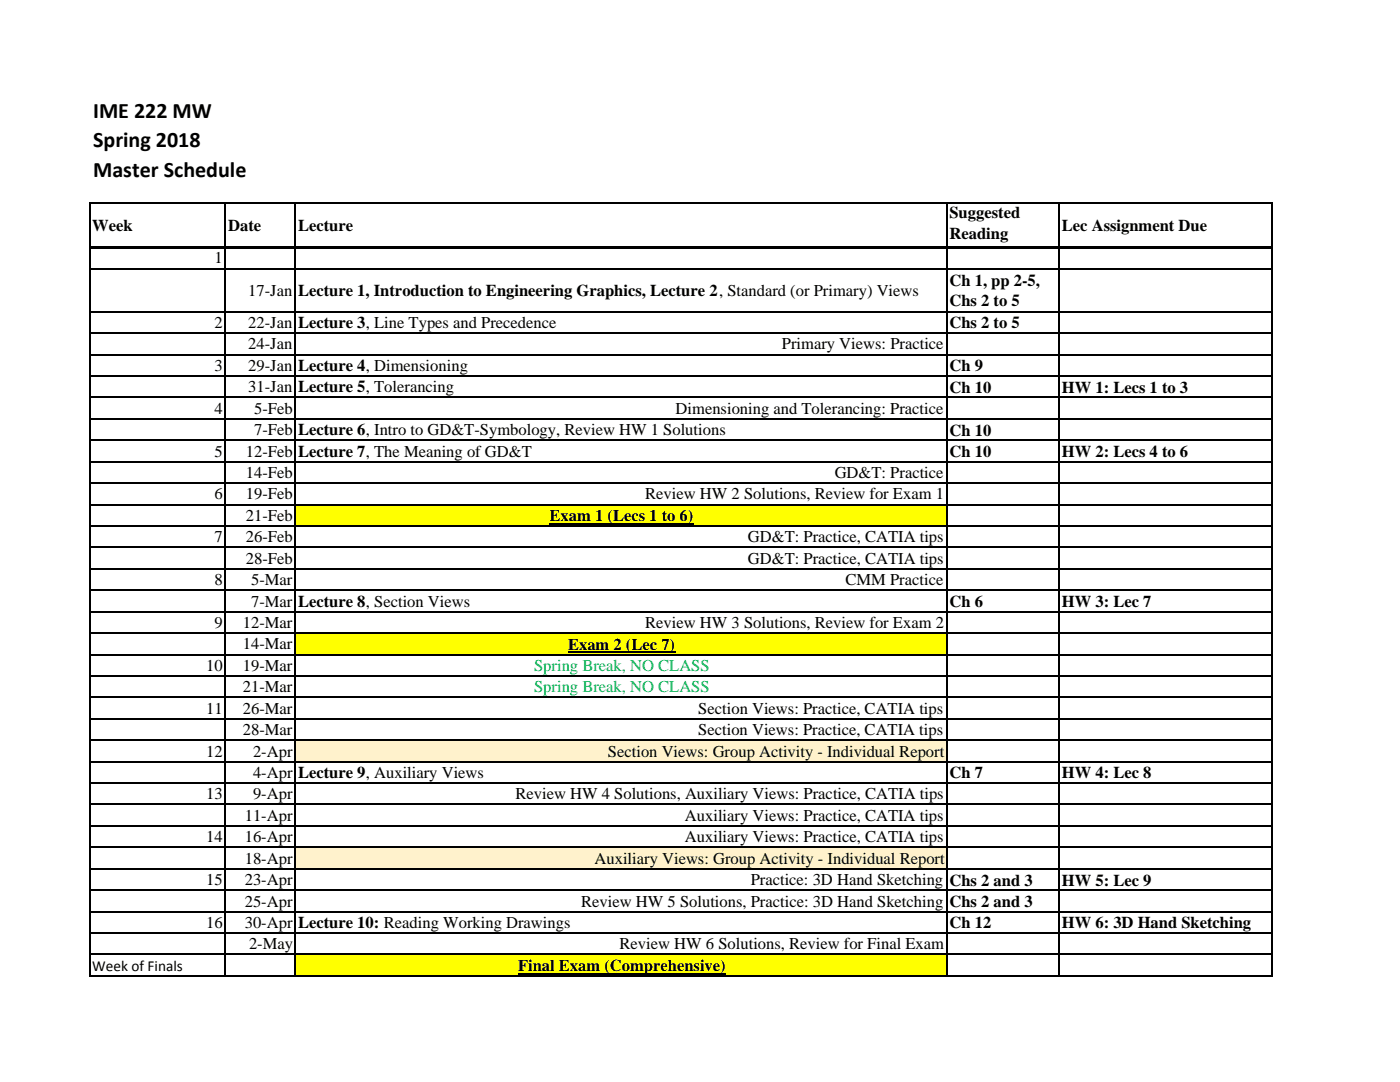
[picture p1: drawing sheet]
<svg xmlns="http://www.w3.org/2000/svg" width="279mm" height="216mm" viewBox="0 0 279 216" stroke-linecap="round" stroke-linejoin="round" font-family="sans-serif">
<defs><g id="words">
<g font-size="4.4">
<text x="18.6" y="23.6">IME 222 MW</text>
<text x="18.6" y="29.4">Spring 2018</text>
<text x="18.6" y="35.2">Master Schedule</text>
</g>
<g font-size="3.3">
<text x="18.4" y="46.1">Week</text>
<text x="45.6" y="46.1">Date</text>
<text x="59.5" y="46.1">Lecture</text>
<text x="189.5" y="43.5">Suggested</text>
<text x="189.5" y="47.6">Reading</text>
<text x="211.9" y="46.1">Lec Assignment Due</text>
<text x="42.8" y="52.6">1</text>
<text x="49.5" y="59">17-Jan</text>
<text x="59.5" y="59.1">Lecture 1, Introduction to Engineering Graphics, Lecture 2, Standard (or Primary) Views</text>
<text x="189.5" y="57">Ch 1, pp 2-5,</text>
<text x="42.8" y="65.4">2</text>
<text x="49.5" y="65.4">22-Jan</text>
<text x="59.5" y="65.5">Lecture 3, Line Types and Precedence</text>
<text x="189.5" y="61.1">Chs 2 to 5</text>
<text x="189.5" y="65.5">Chs 2 to 5</text>
<text x="49.5" y="69.7">24-Jan</text>
<text x="156" y="69.7">Primary Views: Practice</text>
<text x="42.8" y="74">3</text>
<text x="49.5" y="74">29-Jan</text>
<text x="59.5" y="74">Lecture 4, Dimensioning</text>
<text x="189.5" y="74.1">Ch 9</text>
<text x="42.8" y="82.5">4</text>
<text x="49.5" y="78.3">31-Jan</text>
<text x="50.7" y="82.5">5-Feb</text>
<text x="59.5" y="78.3">Lecture 5, Tolerancing</text>
<text x="134.8" y="82.5">Dimensioning and Tolerancing: Practice</text>
<text x="189.5" y="78.4">Ch 10</text>
<text x="211.9" y="78.4">HW 1: Lecs 1 to 3</text>
<text x="50.7" y="86.8">7-Feb</text>
<text x="59.5" y="86.9">Lecture 6, Intro to GD&amp;T-Symbology, Review HW 1 Solutions</text>
<text x="189.5" y="86.9">Ch 10</text>
<text x="42.8" y="91.1">5</text>
<text x="49.1" y="91.1">12-Feb</text>
<text x="49.1" y="95.4">14-Feb</text>
<text x="59.5" y="91.1">Lecture 7, The Meaning of GD&amp;T</text>
<text x="166.6" y="95.4">GD&amp;T: Practice</text>
<text x="189.5" y="91.2">Ch 10</text>
<text x="211.9" y="91.2">HW 2: Lecs 4 to 6</text>
<text x="42.8" y="99.7">6</text>
<text x="49.1" y="99.7">19-Feb</text>
<text x="128.8" y="99.7">Review HW 2 Solutions, Review for Exam 1</text>
<text x="49.1" y="103.9">21-Feb</text>
<text x="109.7" y="104">Exam 1 (Lecs 1 to 6)</text>
<text x="42.8" y="108.2">7</text>
<text x="49.1" y="108.2">26-Feb</text>
<text x="49.1" y="112.5">28-Feb</text>
<text x="149.3" y="108.2">GD&amp;T: Practice, CATIA tips</text>
<text x="149.3" y="112.5">GD&amp;T: Practice, CATIA tips</text>
<text x="42.8" y="116.8">8</text>
<text x="50.1" y="116.8">5-Mar</text>
<text x="168.7" y="116.8">CMM Practice</text>
<text x="42.8" y="125.3">9</text>
<text x="48.5" y="125.3">12-Mar</text>
<text x="50.1" y="121">7-Mar</text>
<text x="59.5" y="121.1">Lecture 8, Section Views</text>
<text x="128.8" y="125.3">Review HW 3 Solutions, Review for Exam 2</text>
<text x="189.5" y="121.1">Ch 6</text>
<text x="211.9" y="121.1">HW 3: Lec 7</text>
<text x="48.5" y="129.6">14-Mar</text>
<text x="113.4" y="129.7">Exam 2 (Lec 7)</text>
<text x="41.1" y="133.9">10</text>
<text x="48.5" y="133.9">19-Mar</text>
<text x="41.1" y="142.4">11</text>
<text x="48.5" y="138.1">21-Mar</text>
<text x="48.5" y="142.4">26-Mar</text>
<text x="139.4" y="142.4">Section Views: Practice, CATIA tips</text>
<text x="48.5" y="146.7">28-Mar</text>
<text x="139.4" y="146.7">Section Views: Practice, CATIA tips</text>
<text x="41.1" y="151">12</text>
<text x="50.5" y="151">2-Apr</text>
<text x="50.5" y="155.2">4-Apr</text>
<text x="59.5" y="155.3">Lecture 9, Auxiliary Views</text>
<text x="121.3" y="151">Section Views: Group Activity - Individual Report</text>
<text x="189.5" y="155.3">Ch 7</text>
<text x="211.9" y="155.3">HW 4: Lec 8</text>
<text x="41.1" y="159.5">13</text>
<text x="50.5" y="159.5">9-Apr</text>
<text x="102.9" y="159.5">Review HW 4 Solutions, Auxiliary Views: Practice, CATIA tips</text>
<text x="48.9" y="163.8">11-Apr</text>
<text x="136.7" y="163.8">Auxiliary Views: Practice, CATIA tips</text>
<text x="41.1" y="168.1">14</text>
<text x="48.9" y="168.1">16-Apr</text>
<text x="48.9" y="172.3">18-Apr</text>
<text x="118.7" y="172.3">Auxiliary Views: Group Activity - Individual Report</text>
<text x="136.7" y="168.1">Auxiliary Views: Practice, CATIA tips</text>
<text x="41.1" y="176.6">15</text>
<text x="48.9" y="176.6">23-Apr</text>
<text x="149.8" y="176.6">Practice: 3D Hand Sketching</text>
<text x="189.5" y="176.7">Chs 2 and 3</text>
<text x="211.9" y="176.7">HW 5: Lec 9</text>
<text x="41.1" y="185.2">16</text>
<text x="48.9" y="185.2">30-Apr</text>
<text x="48.9" y="180.9">25-Apr</text>
<text x="59.5" y="185.2">Lecture 10: Reading Working Drawings</text>
<text x="116" y="180.9">Review HW 5 Solutions, Practice: 3D Hand Sketching</text>
<text x="189.5" y="181">Chs 2 and 3</text>
<text x="189.5" y="185.3">Ch 12</text>
<text x="211.9" y="185.3">HW 6: 3D Hand Sketching</text>
<text x="49.7" y="189.4">2-May</text>
<text x="123.7" y="189.4">Review HW 6 Solutions, Review for Final Exam</text>
<text x="103.4" y="193.8">Final Exam (Comprehensive)</text>
</g>
<g font-size="3.3" fill="#00b050">
<text x="106.6" y="133.9">Spring Break, NO CLASS</text>
<text x="106.6" y="138.1">Spring Break, NO CLASS</text>
</g>
<text font-size="3" x="18.4" y="193.7">Week of Finals</text>
</g></defs>
<g fill="#ff0">
<path d="M58.9 100.7h130.1v4.3h-130.1z"/>
<path d="M58.9 126.3h130.1v4.3h-130.1z"/>
</g>
<g fill="#fff2cc">
<path d="M58.9 147.7h130.1v4.3h-130.1z"/>
<path d="M58.9 169.1h130.1v4.3h-130.1z"/>
</g>
<path d="M58.9 190.5h130.1v4.3h-130.1z" fill="#ff0"/>
<path d="M109.7 104.5h28.7M113.4 130.2h21.3M103.4 194.3h41.3" fill="none" stroke="#000" stroke-width=".3"/>
<g fill="none" stroke="#000" stroke-width=".25">
<path d="M17.9 40.4v8.7M17.9 49.6v145.3M18 40.6h236M18 53.6h236M45 40.7v8.4M45 49.6v145.3M58.9 40.7v8.4M58.9 49.6v145.3M188.9 40.7v8.4M188.9 49.6v145.3M211.4 40.7v8.4M211.4 49.6v145.3"/>
<path d="M253.8 40.7v8.4M253.8 49.6v145.3M18 62.2h236M18 66.5h236M18 70.7h236M18 75h236M18 79.3h236M18 83.6h236M18 87.8h236M18 92.1h236M18 96.4h236M18 100.7h236"/>
<path d="M18 104.9h236M18 109.2h236M18 113.5h236M18 117.8h236M18 122h236M18 126.3h236M18 130.6h236M18 134.9h236M18 139.1h236M18 143.4h236M18 147.7h236M18 152h236"/>
<path d="M18 156.3h236M18 160.5h236M18 164.8h236M18 169.1h236M18 173.4h236M18 177.6h236M18 181.9h236M18 186.2h236M18 190.5h236M18 194.7h236"/>
</g>
<path d="M17.7 49.1h236.3v.5h-236.3z" fill="#000"/>
<use href="#words"/>
</svg>
